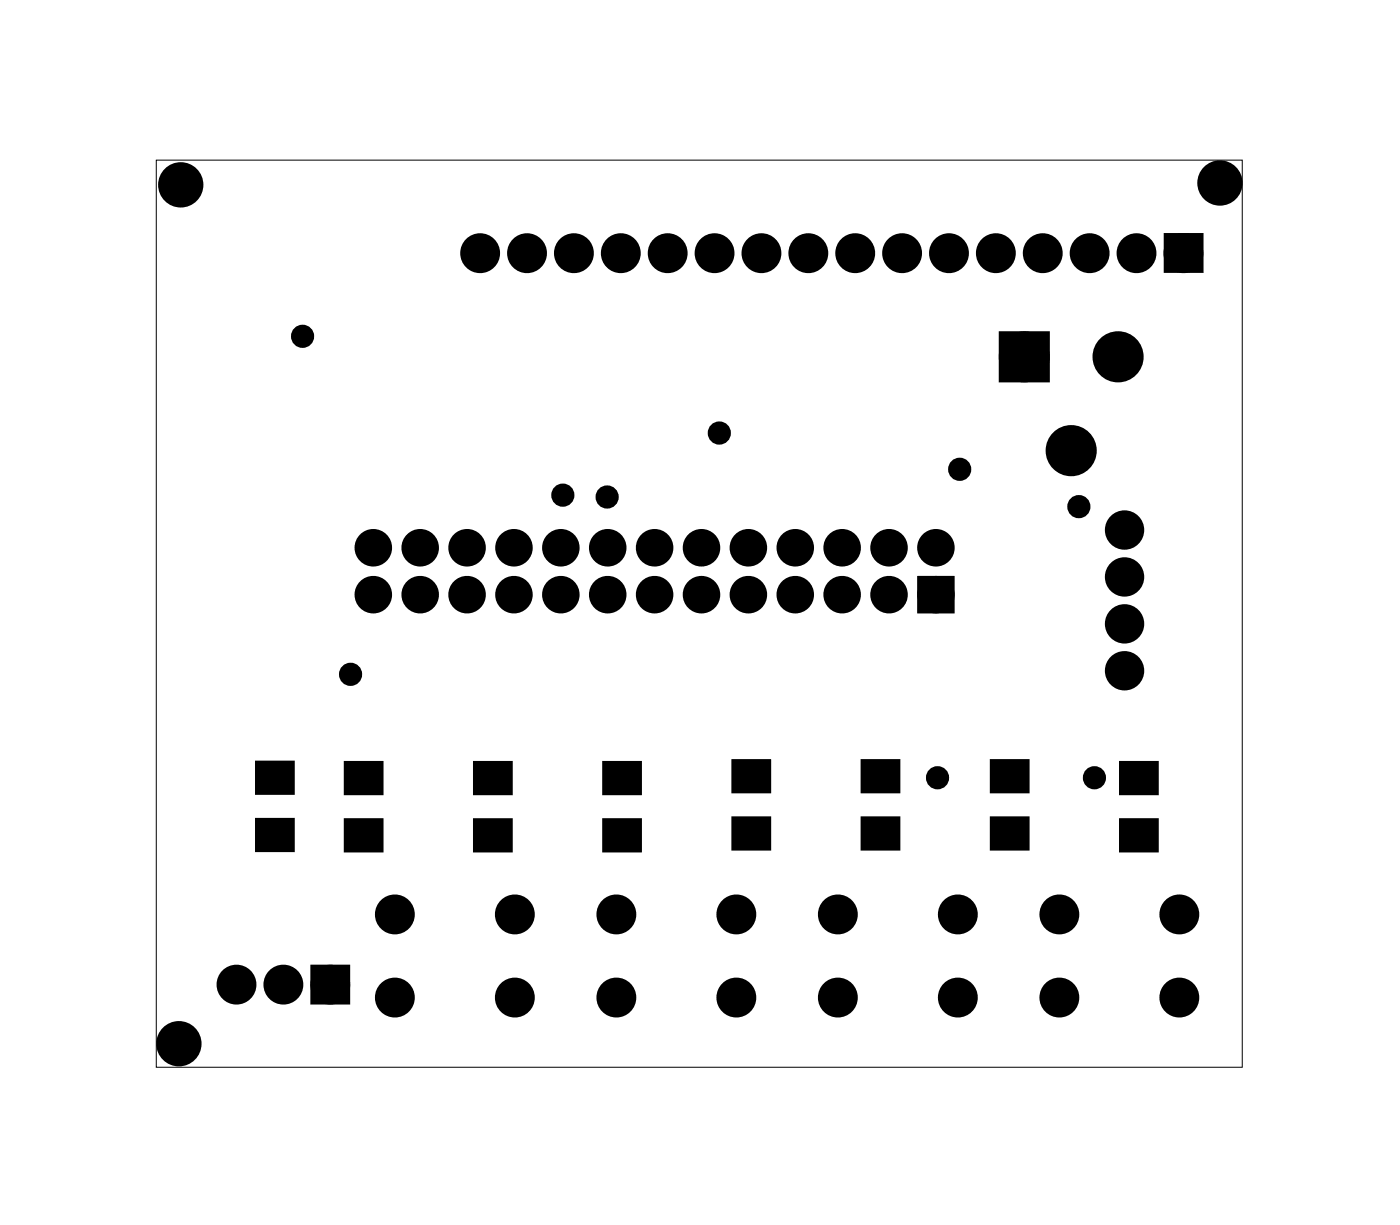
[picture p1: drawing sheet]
<svg xmlns="http://www.w3.org/2000/svg" width="76mm" height="66mm" viewBox="0 0 76 66" stroke-linecap="round" stroke-linejoin="round" font-family="sans-serif">
<path d="M8.5 8.7h58.8v49.1h-58.8z" fill="none" stroke="#000" stroke-width=".05"/>
<g fill="#000">
<path d="M54.6 18.4h1.8v1.8h-1.8zM63.4 13h1.4v1.4h-1.4zM50.1 31.6h1.2v1.2h-1.2zM13.9 44.4h1.9v1.6h-1.9zM13.9 41.3h1.9v1.6h-1.9zM17.2 52.6h1.4v1.4h-1.4zM18.8 41.3h1.9v1.6h-1.9zM18.8 44.4h1.9v1.6h-1.9zM25.8 44.4h1.9v1.6h-1.9zM25.8 41.3h1.9v1.6h-1.9zM32.8 41.3h1.9v1.6h-1.9zM32.8 44.4h1.9v1.6h-1.9z"/>
<path d="M39.8 44.3h1.9v1.6h-1.9zM39.8 41.2h1.9v1.6h-1.9zM46.8 44.3h1.9v1.6h-1.9zM46.8 41.2h1.9v1.6h-1.9zM53.8 44.3h1.9v1.6h-1.9zM53.8 41.2h1.9v1.6h-1.9zM60.8 41.3h1.9v1.6h-1.9zM60.8 44.4h1.9v1.6h-1.9z"/>
<circle cx="20.2" cy="32.2" r=".64"/>
<circle cx="20.2" cy="29.7" r=".64"/>
<circle cx="22.8" cy="32.2" r=".64"/>
<circle cx="22.8" cy="29.7" r=".64"/>
<circle cx="25.3" cy="32.2" r=".64"/>
<circle cx="25.3" cy="29.7" r=".64"/>
<circle cx="27.8" cy="32.2" r=".64"/>
<circle cx="27.8" cy="29.7" r=".64"/>
<circle cx="30.4" cy="32.2" r=".64"/>
<circle cx="30.4" cy="29.7" r=".64"/>
<circle cx="32.9" cy="32.2" r=".64"/>
<circle cx="32.9" cy="29.7" r=".64"/>
<circle cx="35.5" cy="32.2" r=".64"/>
<circle cx="35.5" cy="29.7" r=".64"/>
<circle cx="38" cy="32.2" r=".64"/>
<circle cx="38" cy="29.7" r=".64"/>
<circle cx="40.5" cy="32.2" r=".64"/>
<circle cx="40.5" cy="29.7" r=".64"/>
<circle cx="43.1" cy="32.2" r=".64"/>
<circle cx="43.1" cy="29.7" r=".64"/>
<circle cx="45.6" cy="32.2" r=".64"/>
<circle cx="45.6" cy="29.7" r=".64"/>
<circle cx="48.2" cy="32.2" r=".64"/>
<circle cx="48.2" cy="29.7" r=".64"/>
<circle cx="50.7" cy="32.2" r=".64"/>
<circle cx="50.7" cy="29.7" r=".64"/>
</g>
<g fill="none" stroke="#000" stroke-width=".76" stroke-linecap="butt">
<path d="M63.4 13h1.4v1.4h-1.4zM17.2 52.6h1.4v1.4h-1.4z"/>
<circle cx="26" cy="13.7" r=".7"/>
<circle cx="28.6" cy="13.7" r=".7"/>
<circle cx="31.1" cy="13.7" r=".7"/>
<circle cx="33.6" cy="13.7" r=".7"/>
<circle cx="36.2" cy="13.7" r=".7"/>
<circle cx="38.7" cy="13.7" r=".7"/>
<circle cx="41.3" cy="13.7" r=".7"/>
<circle cx="43.8" cy="13.7" r=".7"/>
<circle cx="46.3" cy="13.7" r=".7"/>
<circle cx="48.9" cy="13.7" r=".7"/>
<circle cx="51.4" cy="13.7" r=".7"/>
<circle cx="54" cy="13.7" r=".7"/>
<circle cx="56.5" cy="13.7" r=".7"/>
<circle cx="59" cy="13.7" r=".7"/>
<circle cx="61.6" cy="13.7" r=".7"/>
<circle cx="64.1" cy="13.7" r=".7"/>
<circle cx="12.8" cy="53.3" r=".7"/>
<circle cx="15.4" cy="53.3" r=".7"/>
<circle cx="17.9" cy="53.3" r=".7"/>
<circle cx="21.4" cy="49.5" r=".7"/>
<circle cx="21.4" cy="54" r=".7"/>
<circle cx="27.9" cy="49.5" r=".7"/>
<circle cx="27.9" cy="54" r=".7"/>
<circle cx="33.4" cy="49.5" r=".7"/>
<circle cx="33.4" cy="54" r=".7"/>
<circle cx="39.9" cy="49.5" r=".7"/>
<circle cx="39.9" cy="54" r=".7"/>
<circle cx="45.4" cy="49.5" r=".7"/>
<circle cx="45.4" cy="54" r=".7"/>
<circle cx="51.9" cy="49.5" r=".7"/>
<circle cx="51.9" cy="54" r=".7"/>
<circle cx="57.4" cy="49.5" r=".7"/>
<circle cx="57.4" cy="54" r=".7"/>
<circle cx="63.9" cy="49.5" r=".7"/>
<circle cx="63.9" cy="54" r=".7"/>
</g>
<g fill="#000">
<circle cx="9.8" cy="10" r="1.1"/>
<circle cx="16.4" cy="18.2" r=".35"/>
<circle cx="26" cy="13.7" r=".7"/>
<circle cx="28.6" cy="13.7" r=".7"/>
<circle cx="31.1" cy="13.7" r=".7"/>
<circle cx="33.6" cy="13.7" r=".7"/>
<circle cx="36.2" cy="13.7" r=".7"/>
<circle cx="38.7" cy="13.7" r=".7"/>
<circle cx="41.3" cy="13.7" r=".7"/>
<circle cx="43.8" cy="13.7" r=".7"/>
<circle cx="46.3" cy="13.7" r=".7"/>
<circle cx="48.9" cy="13.7" r=".7"/>
<circle cx="51.4" cy="13.7" r=".7"/>
<circle cx="54" cy="13.7" r=".7"/>
<circle cx="55.5" cy="19.3" r=".89"/>
<circle cx="56.5" cy="13.7" r=".7"/>
<circle cx="59" cy="13.7" r=".7"/>
<circle cx="60.6" cy="19.3" r=".89"/>
<circle cx="61.6" cy="13.7" r=".7"/>
<circle cx="64.1" cy="13.7" r=".7"/>
<circle cx="66.1" cy="9.9" r="1.1"/>
<circle cx="19" cy="36.5" r=".35"/>
<circle cx="30.5" cy="26.8" r=".35"/>
<circle cx="32.9" cy="26.9" r=".35"/>
<circle cx="39" cy="23.4" r=".35"/>
<circle cx="52" cy="25.4" r=".35"/>
<circle cx="58" cy="24.4" r=".89"/>
<circle cx="58.4" cy="27.4" r=".35"/>
<circle cx="60.9" cy="36.3" r=".76"/>
<circle cx="60.9" cy="28.7" r=".76"/>
<circle cx="60.9" cy="33.8" r=".76"/>
<circle cx="60.9" cy="31.2" r=".76"/>
<circle cx="9.7" cy="56.5" r="1.1"/>
<circle cx="12.8" cy="53.3" r=".7"/>
<circle cx="15.4" cy="53.3" r=".7"/>
<circle cx="17.9" cy="53.3" r=".7"/>
<circle cx="21.4" cy="54" r=".7"/>
<circle cx="21.4" cy="49.5" r=".7"/>
<circle cx="27.9" cy="54" r=".7"/>
<circle cx="27.9" cy="49.5" r=".7"/>
<circle cx="33.4" cy="54" r=".7"/>
<circle cx="33.4" cy="49.5" r=".7"/>
<circle cx="39.9" cy="54" r=".7"/>
<circle cx="39.9" cy="49.5" r=".7"/>
<circle cx="45.4" cy="54" r=".7"/>
<circle cx="45.4" cy="49.5" r=".7"/>
<circle cx="50.8" cy="42.1" r=".35"/>
<circle cx="51.9" cy="54" r=".7"/>
<circle cx="51.9" cy="49.5" r=".7"/>
<circle cx="57.4" cy="54" r=".7"/>
<circle cx="57.4" cy="49.5" r=".7"/>
<circle cx="59.3" cy="42.1" r=".35"/>
<circle cx="63.9" cy="54" r=".7"/>
<circle cx="63.9" cy="49.5" r=".7"/>
</g>
<g fill="none" stroke="#000" stroke-width=".99" stroke-linecap="butt">
<path d="M54.6 18.4h1.8v1.8h-1.8z"/>
<circle cx="55.5" cy="19.3" r=".89"/>
<circle cx="60.6" cy="19.3" r=".89"/>
<circle cx="58" cy="24.4" r=".89"/>
</g>
<g fill="none" stroke="#000" stroke-width=".25">
<path d="M13.9 44.4h1.9v1.6h-1.9zM13.9 41.3h1.9v1.6h-1.9zM18.8 41.3h1.9v1.6h-1.9zM18.8 44.4h1.9v1.6h-1.9zM25.8 44.4h1.9v1.6h-1.9zM25.8 41.3h1.9v1.6h-1.9zM32.8 41.3h1.9v1.6h-1.9zM32.8 44.4h1.9v1.6h-1.9zM39.8 44.3h1.9v1.6h-1.9zM39.8 41.2h1.9v1.6h-1.9zM46.8 44.3h1.9v1.6h-1.9zM46.8 41.2h1.9v1.6h-1.9z"/>
<path d="M53.8 44.3h1.9v1.6h-1.9zM53.8 41.2h1.9v1.6h-1.9zM60.8 41.3h1.9v1.6h-1.9zM60.8 44.4h1.9v1.6h-1.9z"/>
<circle cx="9.8" cy="10" r="1.1"/>
<circle cx="66.1" cy="9.9" r="1.1"/>
<circle cx="9.7" cy="56.5" r="1.1"/>
</g>
<g fill="none" stroke="#000" stroke-width=".61" stroke-linecap="butt">
<circle cx="60.9" cy="36.3" r=".76"/>
<circle cx="60.9" cy="28.7" r=".76"/>
<circle cx="60.9" cy="31.2" r=".76"/>
<circle cx="60.9" cy="33.8" r=".76"/>
</g>
<g fill="none" stroke="#000" stroke-width=".76">
<path d="M50.1 31.6h1.2v1.2h-1.2z"/>
<circle cx="20.2" cy="29.7" r=".64"/>
<circle cx="20.2" cy="32.2" r=".64"/>
<circle cx="22.8" cy="32.2" r=".64"/>
<circle cx="22.8" cy="29.7" r=".64"/>
<circle cx="25.3" cy="32.2" r=".64"/>
<circle cx="25.3" cy="29.7" r=".64"/>
<circle cx="27.8" cy="29.7" r=".64"/>
<circle cx="27.8" cy="32.2" r=".64"/>
<circle cx="30.4" cy="32.2" r=".64"/>
<circle cx="30.4" cy="29.7" r=".64"/>
<circle cx="32.9" cy="32.2" r=".64"/>
<circle cx="32.9" cy="29.7" r=".64"/>
<circle cx="35.5" cy="32.2" r=".64"/>
<circle cx="35.5" cy="29.7" r=".64"/>
<circle cx="38" cy="29.7" r=".64"/>
<circle cx="38" cy="32.2" r=".64"/>
<circle cx="40.5" cy="32.2" r=".64"/>
<circle cx="40.5" cy="29.7" r=".64"/>
<circle cx="43.1" cy="29.7" r=".64"/>
<circle cx="43.1" cy="32.2" r=".64"/>
<circle cx="45.6" cy="32.2" r=".64"/>
<circle cx="45.6" cy="29.7" r=".64"/>
<circle cx="48.2" cy="29.7" r=".64"/>
<circle cx="48.2" cy="32.2" r=".64"/>
<circle cx="50.7" cy="32.2" r=".64"/>
<circle cx="50.7" cy="29.7" r=".64"/>
</g>
<g fill="none" stroke="#000" stroke-width=".55">
<circle cx="16.4" cy="18.2" r=".35"/>
<circle cx="19" cy="36.5" r=".35"/>
<circle cx="30.5" cy="26.8" r=".35"/>
<circle cx="32.9" cy="26.9" r=".35"/>
<circle cx="39" cy="23.4" r=".35"/>
<circle cx="52" cy="25.4" r=".35"/>
<circle cx="58.4" cy="27.4" r=".35"/>
<circle cx="50.8" cy="42.1" r=".35"/>
<circle cx="59.3" cy="42.1" r=".35"/>
</g>
</svg>
